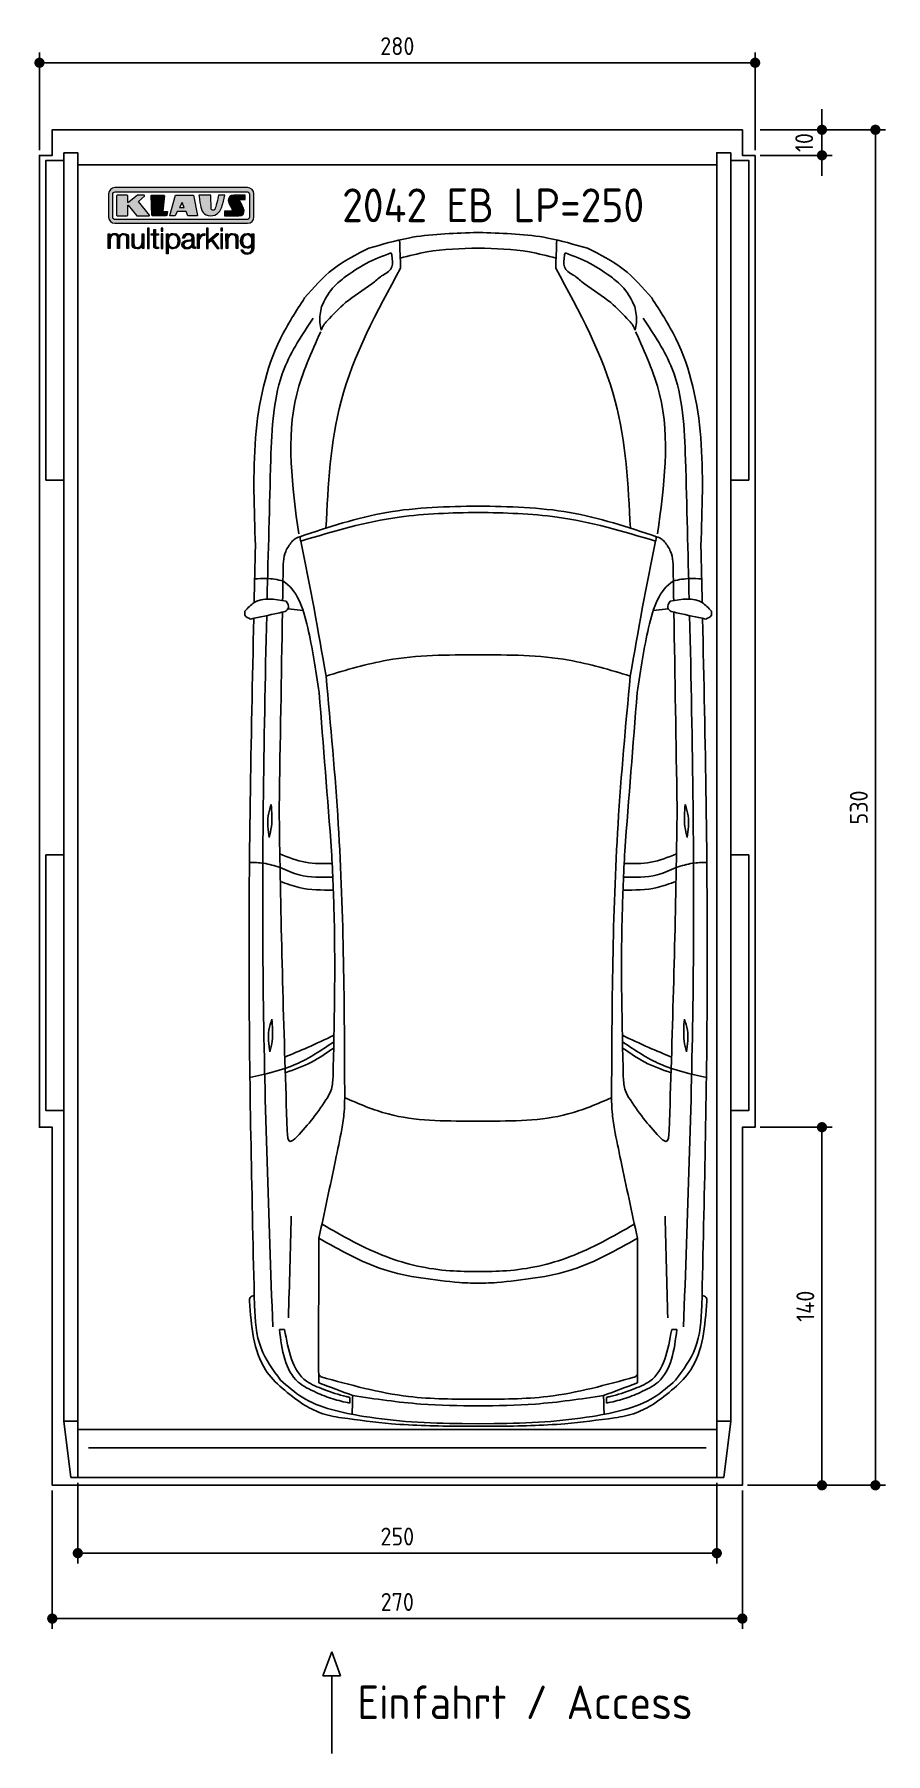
# Model space of a CAD drawing. Header units: millimetres. Extents: x -20 to 3311, y -1049 to 5673.
import ezdxf

# ---------------------------------------------------------------- set-up
doc = ezdxf.new("R2010")
doc.units = ezdxf.units.MM
for name, color, linetype in [('4', 3, 'Continuous'), ('5', 3, 'Continuous'), ('car', 1, 'Continuous'), ('Logo', 7, 'Continuous')]:
    doc.layers.add(name, color=color, linetype=linetype)
doc.styles.get("Standard").update_dxf_attribs({"font": 'ISOCP.SHX'})
doc.dimstyles.new('GEN-ISO', dxfattribs={"dimscale": 20, "dimtxt": 3.5, "dimasz": 2, "dimexe": 2, "dimexo": 1, "dimgap": 1.5, "dimtad": 1, "dimdec": 1, "dimdsep": 46, "dimtxsty": 'STANDARD', "dimblk": 'PUNKT', "dimcen": 2, "dimclrd": 256, "dimclre": 256, "dimclrt": 2, "dimadec": 0, "dimazin": 0, "dimtp": 0.1, "dimtm": 0.1, "dimtfac": 0.71, "dimtdec": 1, "dimtmove": 2, "dimatfit": 3, "dimldrblk": 'PUNKT', "dimfxl": 1, "dimtolj": 1, "dimarcsym": 0})

msp = doc.modelspace()

# ---------------------------------------------------------------- texts
for s, height, p in [('2042 EB LP=250', 132, (1184.36, 4938.68)), ('Einfahrt / Access', 131.25, (1243.89, -914.18))]:
    msp.add_text(s, height=height).set_placement(p)

# ---------------------------------------------------------------- blocks, each defined once
blk = doc.blocks.new('PUNKT')
at = {"layer": '4', "color": 0, "linetype": 'ByBlock'}
blk.add_line((-0.5, 0), (-1, 0), dxfattribs=at)
at = {"layer": '4', "color": 0, "linetype": 'ByBlock', "const_width": 0.5}
blk.add_lwpolyline([(-0.25, 0, 1), (0.25, 0, 1)], format="xyb", close=True, dxfattribs=at)
blk = doc.blocks.new('*D3')
at = {"layer": '5', "lineweight": -2}
for p, q in [((2820, 5300), (3310.6, 5300)), ((3270.6, 40), (3270.6, 5260)), ((2770, 0), (3310.6, 0))]:
    blk.add_line(p, q, dxfattribs=at)
at = {"layer": 'DEFPOINTS', "color": 0}
for p in [(2800, 5300), (3270.6, 5300), (2750, 0)]:
    blk.add_point(p, dxfattribs=at)
at = {"layer": '5', "lineweight": -2, "xscale": 40, "yscale": 40, "zscale": 40}
for p, rotation in [((3270.6, 5300), 90), ((3270.6, 0), 270)]:
    blk.add_blockref('PUNKT', p, dxfattribs=dict(at, rotation=rotation))
at = {"layer": '5', "color": 2, "insert": (3205.6, 2650), "char_height": 70, "attachment_point": 5, "rotation": 90}
blk.add_mtext('\\A1;530', dxfattribs=at)
blk = doc.blocks.new('*D4')
at = {"layer": '5', "lineweight": -2}
for p, q in [((50, -20), (50, -561.3)), ((2750, -20), (2750, -561.3)), ((90, -521.3), (2710, -521.3))]:
    blk.add_line(p, q, dxfattribs=at)
at = {"layer": 'DEFPOINTS', "color": 0}
for p in [(50, 0), (2750, 0), (2750, -521.3)]:
    blk.add_point(p, dxfattribs=at)
at = {"layer": '5', "lineweight": -2, "xscale": 40, "yscale": 40, "zscale": 40, "rotation": 180}
blk.add_blockref('PUNKT', (50, -521.3), dxfattribs=at)
at = {"layer": '5', "lineweight": -2, "xscale": 40, "yscale": 40, "zscale": 40}
blk.add_blockref('PUNKT', (2750, -521.3), dxfattribs=at)
at = {"layer": '5', "color": 2, "insert": (1400, -456.3), "char_height": 70, "attachment_point": 5}
blk.add_mtext('270', dxfattribs=at)
blk = doc.blocks.new('*D5')
at = {"layer": '5', "lineweight": -2}
for p, q in [((150, 10), (150, -305.5)), ((2650, 10), (2650, -305.5)), ((190, -265.5), (2610, -265.5))]:
    blk.add_line(p, q, dxfattribs=at)
at = {"layer": 'DEFPOINTS', "color": 0}
for p in [(150, 30), (2650, 30), (2650, -265.5)]:
    blk.add_point(p, dxfattribs=at)
at = {"layer": '5', "lineweight": -2, "xscale": 40, "yscale": 40, "zscale": 40, "rotation": 180}
blk.add_blockref('PUNKT', (150, -265.5), dxfattribs=at)
at = {"layer": '5', "lineweight": -2, "xscale": 40, "yscale": 40, "zscale": 40}
blk.add_blockref('PUNKT', (2650, -265.5), dxfattribs=at)
at = {"layer": '5', "color": 2, "insert": (1400, -200.5), "char_height": 70, "attachment_point": 5}
blk.add_mtext('250', dxfattribs=at)
blk = doc.blocks.new('*D6')
at = {"layer": '5', "lineweight": -2}
for p, q in [((2820, 1400), (3101.5, 1400)), ((3061.5, 40), (3061.5, 1360)), ((2770, 0), (3101.5, 0))]:
    blk.add_line(p, q, dxfattribs=at)
at = {"layer": 'DEFPOINTS', "color": 0}
for p in [(2800, 1400), (3061.5, 1400), (2750, 0)]:
    blk.add_point(p, dxfattribs=at)
at = {"layer": '5', "lineweight": -2, "xscale": 40, "yscale": 40, "zscale": 40}
for p, rotation in [((3061.5, 1400), 90), ((3061.5, 0), 270)]:
    blk.add_blockref('PUNKT', p, dxfattribs=dict(at, rotation=rotation))
at = {"layer": '5', "color": 2, "insert": (2996.5, 700), "char_height": 70, "attachment_point": 5, "rotation": 90}
blk.add_mtext('\\A1;140', dxfattribs=at)
blk = doc.blocks.new('*D7')
at = {"layer": '5', "lineweight": -2}
for p, q in [((0, 5220), (0, 5602.1)), ((2800, 5220), (2800, 5602.1)), ((40, 5562.1), (2760, 5562.1))]:
    blk.add_line(p, q, dxfattribs=at)
at = {"layer": 'DEFPOINTS', "color": 0}
for p in [(2800, 5562.1), (0, 5200), (2800, 5200)]:
    blk.add_point(p, dxfattribs=at)
at = {"layer": '5', "lineweight": -2, "xscale": 40, "yscale": 40, "zscale": 40, "rotation": 180}
blk.add_blockref('PUNKT', (0, 5562.1), dxfattribs=at)
at = {"layer": '5', "lineweight": -2, "xscale": 40, "yscale": 40, "zscale": 40}
blk.add_blockref('PUNKT', (2800, 5562.1), dxfattribs=at)
at = {"layer": '5', "color": 2, "insert": (1400, 5627.1), "char_height": 70, "attachment_point": 5}
blk.add_mtext('280', dxfattribs=at)
blk = doc.blocks.new('*D8')
at = {"layer": '5', "lineweight": -2}
for p, q in [((3061.5, 5340), (3061.5, 5380)), ((2820, 5300), (3101.5, 5300)), ((3061.5, 5300), (3061.5, 5200)), ((2820, 5200), (3101.5, 5200)), ((3061.5, 5160), (3061.5, 5120))]:
    blk.add_line(p, q, dxfattribs=at)
at = {"layer": 'DEFPOINTS', "color": 0}
for p in [(2800, 5300), (2800, 5200), (3061.5, 5200)]:
    blk.add_point(p, dxfattribs=at)
at = {"layer": '5', "lineweight": -2, "xscale": 40, "yscale": 40, "zscale": 40}
for p, rotation in [((3061.5, 5300), 270), ((3061.5, 5200), 90)]:
    blk.add_blockref('PUNKT', p, dxfattribs=dict(at, rotation=rotation))
at = {"layer": '5', "color": 2, "insert": (2991.9, 5250), "char_height": 70, "attachment_point": 5, "rotation": 90}
blk.add_mtext('\\A1;10', dxfattribs=at)
blk = doc.blocks.new('KLAUS')
at = {"layer": 'Logo'}
h = blk.add_hatch(color=8, dxfattribs=at)
h.dxf.hatch_style = 2
edge = h.paths.add_edge_path()
edge.add_spline(control_points=[(3.6, 29.09), (2.88, 29.09), (2.3, 28.51), (2.3, 27.8), (2.3, 27.8), (2.3, 16.11), (2.3, 16.11), (2.3, 15.39), (2.88, 14.81), (3.6, 14.81), (3.6, 14.81), (71.16, 14.81), (71.16, 14.81), (71.88, 14.81), (72.46, 15.39), (72.46, 16.11), (72.46, 16.11), (72.46, 27.8), (72.46, 27.8), (72.46, 28.51), (71.88, 29.09), (71.16, 29.09), (71.16, 29.09), (3.6, 29.09), (3.6, 29.09), (3.6, 29.09), (3.6, 29.09), (3.6, 29.09)], knot_values=[0, 0, 0, 0, 1, 1, 1, 2, 2, 2, 3, 3, 3, 4, 4, 4, 5, 5, 5, 6, 6, 6, 7, 7, 7, 8, 8, 8, 9, 9, 9, 9], degree=3, periodic=0)
edge = h.paths.add_edge_path()
edge.add_spline(control_points=[(3.35, 31.23), (3.35, 31.23), (71.47, 31.23), (71.47, 31.23), (73.26, 31.23), (74.71, 29.77), (74.71, 27.99), (74.71, 27.99), (74.71, 16.17), (74.71, 16.17), (74.71, 14.38), (73.26, 12.93), (71.47, 12.93), (71.47, 12.93), (3.35, 12.93), (3.35, 12.93), (1.56, 12.93), (0.11, 14.38), (0.11, 16.17), (0.11, 16.17), (0.11, 27.99), (0.11, 27.99), (0.11, 29.77), (1.56, 31.23), (3.35, 31.23), (3.35, 31.23), (3.35, 31.23), (3.35, 31.23)], knot_values=[0, 0, 0, 0, 1, 1, 1, 2, 2, 2, 3, 3, 3, 4, 4, 4, 5, 5, 5, 6, 6, 6, 7, 7, 7, 8, 8, 8, 9, 9, 9, 9], degree=3, periodic=0)
h = blk.add_hatch(color=8, dxfattribs=at)
h.dxf.hatch_style = 2
edge = h.paths.add_edge_path()
edge.add_spline(control_points=[(4.5, 27.33), (4.5, 27.33), (9.7, 27.33), (9.7, 27.33), (9.84, 27.33), (9.96, 27.22), (9.96, 27.08), (9.96, 27.08), (9.96, 23.69), (9.96, 23.69), (9.96, 23.69), (9.94, 23.64), (10.04, 23.59), (10.14, 23.53), (10.2, 23.57), (10.2, 23.57), (10.2, 23.57), (10.51, 23.75), (10.51, 23.75), (10.51, 23.75), (14.94, 27.33), (14.94, 27.33), (14.94, 27.33), (18.41, 27.33), (18.41, 27.33), (18.41, 27.33), (18.49, 27.33), (18.56, 27.2), (18.65, 27.04), (18.53, 26.91), (18.53, 26.91), (18.53, 26.91), (15.49, 24.11), (15.49, 24.11), (15.49, 24.11), (21.14, 17.06), (21.14, 17.06), (21.14, 17.06), (21.13, 16.91), (21.13, 16.91), (21.08, 16.84), (20.99, 16.82), (20.99, 16.82), (20.99, 16.82), (14.7, 16.82), (14.7, 16.82), (14.7, 16.82), (10.26, 22.17), (10.26, 22.17), (10.26, 22.17), (10.19, 22.24), (10.08, 22.21), (9.97, 22.18), (9.96, 22.11), (9.96, 22.11), (9.96, 22.11), (9.96, 17.08), (9.96, 17.08), (9.96, 16.94), (9.84, 16.82), (9.7, 16.82), (9.7, 16.82), (4.5, 16.82), (4.5, 16.82), (4.36, 16.82), (4.25, 16.94), (4.25, 17.08), (4.25, 17.08), (4.25, 27.08), (4.25, 27.08), (4.25, 27.22), (4.36, 27.33), (4.5, 27.33), (4.5, 27.33), (4.5, 27.33), (4.5, 27.33)], knot_values=[0, 0, 0, 0, 1, 1, 1, 2, 2, 2, 3, 3, 3, 4, 4, 4, 5, 5, 5, 6, 6, 6, 7, 7, 7, 8, 8, 8, 9, 9, 9, 10, 10, 10, 11, 11, 11, 12, 12, 12, 13, 13, 13, 14, 14, 14, 15, 15, 15, 16, 16, 16, 17, 17, 17, 18, 18, 18, 19, 19, 19, 20, 20, 20, 21, 21, 21, 22, 22, 22, 23, 23, 23, 24, 24, 24, 25, 25, 25, 25], degree=3, periodic=0)
h = blk.add_hatch(color=8, dxfattribs=at)
h.dxf.hatch_style = 2
h.paths.add_polyline_path([(22.42, 17.06), (21.97, 27.15), (22.24, 27.33), (28.55, 27.33), (28.86, 26.97), (28.01, 19.08), (30.26, 19.07), (30.44, 18.95), (30.08, 16.95), (29.49, 16.82), (22.6, 16.82)])
h = blk.add_hatch(color=8, dxfattribs=at)
h.paths.add_polyline_path([(36.52, 21.01), (38.93, 21.01), (37.87, 23.57)])
h.paths.add_polyline_path([(34.52, 27.33), (43.65, 27.33), (45.76, 16.94), (45.57, 16.82), (40.83, 16.82), (39.89, 18.95), (35.42, 18.95), (34.27, 16.82), (31.78, 16.82), (31.66, 17)])
h = blk.add_hatch(color=8, dxfattribs=at)
h.dxf.hatch_style = 2
edge = h.paths.add_edge_path()
edge.add_spline(control_points=[(52.69, 27.32), (52.69, 27.32), (52.88, 20.14), (52.88, 20.14), (53.01, 19.89), (53.2, 19.77), (53.43, 19.71), (53.91, 19.59), (54.43, 19.57), (54.64, 20.03), (55.23, 21.34), (56.27, 25.45), (56.6, 27.33), (56.6, 27.33), (59.77, 27.33), (59.77, 27.33), (58.77, 23.9), (58.56, 16.82), (52.63, 16.76), (48.72, 16.72), (48.01, 19.35), (47.27, 22.24), (46.89, 23.68), (46.54, 27.33), (46.54, 27.33), (46.54, 27.33), (52.69, 27.32), (52.69, 27.32), (52.69, 27.32), (52.69, 27.32), (52.69, 27.32)], knot_values=[0, 0, 0, 0, 1, 1, 1, 2, 2, 2, 3, 3, 3, 4, 4, 4, 5, 5, 5, 6, 6, 6, 7, 7, 7, 8, 8, 8, 9, 9, 9, 10, 10, 10, 10], degree=3, periodic=0)
h = blk.add_hatch(color=8, dxfattribs=at)
h.dxf.hatch_style = 2
edge = h.paths.add_edge_path()
edge.add_spline(control_points=[(64.46, 27.33), (64.46, 27.33), (70.31, 27.33), (70.31, 27.33), (70.31, 26.52), (70.31, 26.02), (70.31, 25.12), (70.31, 25.12), (67.3, 25.12), (67.3, 25.12), (67.24, 25.04), (67.25, 25.11), (67.25, 24.91), (67.25, 24.88), (69.73, 20.38), (69.73, 19.57), (69.73, 16.4), (67.22, 16.81), (65.9, 16.82), (65.9, 16.82), (59.59, 16.82), (59.59, 16.82), (59.59, 17.76), (59.59, 18.23), (59.59, 19.14), (59.59, 19.14), (63.75, 19.14), (63.75, 19.14), (63.82, 19.22), (63.81, 19.11), (63.81, 19.31), (63.81, 20.32), (61.58, 23.06), (61.58, 24.63), (61.58, 26.33), (62.83, 27.34), (64.46, 27.33), (64.46, 27.33), (64.46, 27.33), (64.46, 27.33)], knot_values=[0, 0, 0, 0, 1, 1, 1, 2, 2, 2, 3, 3, 3, 4, 4, 4, 5, 5, 5, 6, 6, 6, 7, 7, 7, 8, 8, 8, 9, 9, 9, 10, 10, 10, 11, 11, 11, 12, 12, 12, 13, 13, 13, 13], degree=3, periodic=0)
h = blk.add_hatch(color=30, dxfattribs=at)
h.dxf.hatch_style = 2
h.paths.add_polyline_path([(20.07, 0), (20.99, 0), (20.99, 10.45), (20.07, 10.45)])
h = blk.add_hatch(color=30, dxfattribs=at)
h.dxf.hatch_style = 2
edge = h.paths.add_edge_path()
edge.add_spline(control_points=[(24.22, 9.82), (24.22, 9.82), (23.3, 9.82), (23.3, 9.82), (23.3, 9.82), (23.3, 7.55), (23.3, 7.55), (23.3, 7.55), (21.98, 7.55), (21.98, 7.55), (21.98, 7.55), (21.98, 6.78), (21.98, 6.78), (21.98, 6.78), (23.3, 6.78), (23.3, 6.78), (23.3, 6.78), (23.3, 1.61), (23.3, 1.61), (23.28, 0.32), (23.71, -0.09), (24.94, -0.09), (25.22, -0.09), (25.48, -0.06), (25.76, -0.06), (25.76, -0.06), (25.76, 0.73), (25.76, 0.73), (25.5, 0.7), (25.23, 0.69), (24.97, 0.69), (24.31, 0.73), (24.22, 1.08), (24.22, 1.68), (24.22, 1.68), (24.22, 6.78), (24.22, 6.78), (24.22, 6.78), (25.76, 6.78), (25.76, 6.78), (25.76, 6.78), (25.76, 7.55), (25.76, 7.55), (25.76, 7.55), (24.22, 7.55), (24.22, 7.55), (24.22, 7.55), (24.22, 9.82), (24.22, 9.82), (24.22, 9.82), (24.22, 9.82), (24.22, 9.82)], knot_values=[0, 0, 0, 0, 1, 1, 1, 2, 2, 2, 3, 3, 3, 4, 4, 4, 5, 5, 5, 6, 6, 6, 7, 7, 7, 8, 8, 8, 9, 9, 9, 10, 10, 10, 11, 11, 11, 12, 12, 12, 13, 13, 13, 14, 14, 14, 15, 15, 15, 16, 16, 16, 17, 17, 17, 17], degree=3, periodic=0)
h = blk.add_hatch(color=30, dxfattribs=at)
h.paths.add_polyline_path([(27.1, 0), (28.03, 0), (28.03, 7.55), (27.1, 7.55)])
h.paths.add_polyline_path([(27.1, 8.98), (28.03, 8.98), (28.03, 10.45), (27.1, 10.45)])
h = blk.add_hatch(color=30, dxfattribs=at)
h.dxf.hatch_style = 2
h.paths.add_polyline_path([(50.4, 0), (51.32, 0), (51.32, 2.87), (52.82, 4.11), (55.8, 0), (56.96, 0), (53.52, 4.76), (56.74, 7.55), (55.51, 7.55), (51.32, 3.89), (51.32, 10.45), (50.4, 10.45)])
h = blk.add_hatch(color=30, dxfattribs=at)
h.paths.add_polyline_path([(57.74, 0), (58.66, 0), (58.66, 7.55), (57.74, 7.55)])
h.paths.add_polyline_path([(57.74, 8.98), (58.66, 8.98), (58.66, 10.45), (57.74, 10.45)])
h = blk.add_hatch(color=30, dxfattribs=at)
h.dxf.hatch_style = 2
edge = h.paths.add_edge_path()
edge.add_spline(control_points=[(0, 0), (0, 0), (0.92, 0), (0.92, 0), (0.92, 0), (0.92, 4.22), (0.92, 4.22), (0.94, 5.8), (1.58, 7), (3.18, 7), (4.35, 7), (4.77, 6.15), (4.76, 5.12), (4.76, 5.12), (4.76, 0), (4.76, 0), (4.76, 0), (5.68, 0), (5.68, 0), (5.68, 0), (5.68, 4.27), (5.68, 4.27), (5.68, 5.68), (6.14, 7), (7.73, 7), (9.05, 7), (9.52, 6.32), (9.52, 5.08), (9.52, 5.08), (9.52, 0), (9.52, 0), (9.52, 0), (10.44, 0), (10.44, 0), (10.44, 0), (10.44, 5.12), (10.44, 5.12), (10.44, 6.91), (9.59, 7.77), (7.94, 7.77), (6.94, 7.77), (5.99, 7.29), (5.54, 6.3), (5.26, 7.29), (4.36, 7.77), (3.37, 7.77), (2.17, 7.77), (1.38, 7.19), (0.89, 6.28), (0.89, 6.28), (0.85, 6.28), (0.85, 6.28), (0.85, 6.28), (0.85, 7.55), (0.85, 7.55), (0.85, 7.55), (0, 7.55), (0, 7.55), (0, 7.55), (0, 0), (0, 0), (0, 0), (0, 0), (0, 0)], knot_values=[0, 0, 0, 0, 1, 1, 1, 2, 2, 2, 3, 3, 3, 4, 4, 4, 5, 5, 5, 6, 6, 6, 7, 7, 7, 8, 8, 8, 9, 9, 9, 10, 10, 10, 11, 11, 11, 12, 12, 12, 13, 13, 13, 14, 14, 14, 15, 15, 15, 16, 16, 16, 17, 17, 17, 18, 18, 18, 19, 19, 19, 20, 20, 20, 21, 21, 21, 21], degree=3, periodic=0)
h = blk.add_hatch(color=30, dxfattribs=at)
h.dxf.hatch_style = 2
edge = h.paths.add_edge_path()
edge.add_spline(control_points=[(18.31, 7.55), (18.31, 7.55), (17.39, 7.55), (17.39, 7.55), (17.39, 7.55), (17.39, 3.59), (17.39, 3.59), (17.39, 2.05), (16.7, 0.56), (15.12, 0.56), (13.66, 0.56), (13.15, 1.27), (13.1, 2.64), (13.1, 2.64), (13.1, 7.55), (13.1, 7.55), (13.1, 7.55), (12.18, 7.55), (12.18, 7.55), (12.18, 7.55), (12.18, 2.65), (12.18, 2.65), (12.18, 0.89), (12.93, -0.22), (14.83, -0.22), (15.96, -0.22), (16.95, 0.35), (17.44, 1.36), (17.44, 1.36), (17.47, 1.36), (17.47, 1.36), (17.47, 1.36), (17.47, 0), (17.47, 0), (17.47, 0), (18.31, 0), (18.31, 0), (18.31, 0), (18.31, 7.55), (18.31, 7.55), (18.31, 7.55), (18.31, 7.55), (18.31, 7.55)], knot_values=[0, 0, 0, 0, 1, 1, 1, 2, 2, 2, 3, 3, 3, 4, 4, 4, 5, 5, 5, 6, 6, 6, 7, 7, 7, 8, 8, 8, 9, 9, 9, 10, 10, 10, 11, 11, 11, 12, 12, 12, 13, 13, 13, 14, 14, 14, 14], degree=3, periodic=0)
h = blk.add_hatch(color=30, dxfattribs=at)
edge = h.paths.add_edge_path()
edge.add_spline(control_points=[(35.84, 3.78), (35.84, 2.21), (35.12, 0.56), (33.37, 0.56), (31.4, 0.56), (30.72, 2.21), (30.72, 3.78), (30.72, 5.49), (31.33, 7), (33.37, 7), (35.12, 7), (35.84, 5.34), (35.84, 3.78), (35.84, 3.78), (35.84, 3.78), (35.84, 3.78)], knot_values=[0, 0, 0, 0, 1, 1, 1, 2, 2, 2, 3, 3, 3, 4, 4, 4, 5, 5, 5, 5], degree=3, periodic=0)
edge = h.paths.add_edge_path()
edge.add_spline(control_points=[(29.79, -2.8), (29.79, -2.8), (30.72, -2.8), (30.72, -2.8), (30.72, -2.8), (30.72, 1.43), (30.72, 1.43), (30.72, 1.43), (30.74, 1.43), (30.74, 1.43), (31.14, 0.35), (32.24, -0.22), (33.37, -0.22), (35.66, -0.22), (36.76, 1.64), (36.76, 3.78), (36.76, 5.91), (35.66, 7.77), (33.37, 7.77), (32.15, 7.77), (31.1, 7.14), (30.67, 6.12), (30.67, 6.12), (30.64, 6.12), (30.64, 6.12), (30.64, 6.12), (30.64, 7.55), (30.64, 7.55), (30.64, 7.55), (29.79, 7.55), (29.79, 7.55), (29.79, 7.55), (29.79, -2.8), (29.79, -2.8), (29.79, -2.8), (29.79, -2.8), (29.79, -2.8)], knot_values=[0, 0, 0, 0, 1, 1, 1, 2, 2, 2, 3, 3, 3, 4, 4, 4, 5, 5, 5, 6, 6, 6, 7, 7, 7, 8, 8, 8, 9, 9, 9, 10, 10, 10, 11, 11, 11, 12, 12, 12, 12], degree=3, periodic=0)
h = blk.add_hatch(color=30, dxfattribs=at)
edge = h.paths.add_edge_path()
edge.add_spline(control_points=[(43.03, 2.93), (43.04, 1.45), (41.8, 0.56), (40.39, 0.56), (39.53, 0.56), (38.71, 1.13), (38.71, 2.05), (38.71, 3.53), (40.66, 3.51), (42.22, 3.79), (42.47, 3.84), (42.88, 3.91), (43, 4.13), (43, 4.13), (43.03, 4.13), (43.03, 4.13), (43.03, 4.13), (43.03, 2.93), (43.03, 2.93), (43.03, 2.93), (43.03, 2.93), (43.03, 2.93)], knot_values=[0, 0, 0, 0, 1, 1, 1, 2, 2, 2, 3, 3, 3, 4, 4, 4, 5, 5, 5, 6, 6, 6, 7, 7, 7, 7], degree=3, periodic=0)
edge = h.paths.add_edge_path()
edge.add_spline(control_points=[(39.03, 5.24), (39.06, 6.47), (39.91, 7), (41.05, 7), (42.14, 7), (43.03, 6.69), (43.03, 5.45), (43.03, 4.61), (42.6, 4.51), (41.84, 4.42), (39.85, 4.19), (37.79, 4.11), (37.79, 1.99), (37.79, 0.47), (38.93, -0.22), (40.32, -0.22), (41.77, -0.22), (42.43, 0.34), (43.07, 1.32), (43.07, 1.32), (43.1, 1.32), (43.1, 1.32), (43.1, 0.53), (43.25, 0), (44.19, 0), (44.43, 0), (44.58, 0.01), (44.79, 0.06), (44.79, 0.06), (44.79, 0.83), (44.79, 0.83), (44.71, 0.81), (44.6, 0.78), (44.49, 0.78), (44.13, 0.78), (43.95, 0.98), (43.95, 1.33), (43.95, 1.33), (43.95, 5.34), (43.95, 5.34), (43.95, 7.36), (42.5, 7.77), (41.17, 7.77), (39.44, 7.77), (38.2, 7.01), (38.11, 5.24), (38.11, 5.24), (39.03, 5.24), (39.03, 5.24), (39.03, 5.24), (39.03, 5.24), (39.03, 5.24)], knot_values=[0, 0, 0, 0, 1, 1, 1, 2, 2, 2, 3, 3, 3, 4, 4, 4, 5, 5, 5, 6, 6, 6, 7, 7, 7, 8, 8, 8, 9, 9, 9, 10, 10, 10, 11, 11, 11, 12, 12, 12, 13, 13, 13, 14, 14, 14, 15, 15, 15, 16, 16, 16, 17, 17, 17, 17], degree=3, periodic=0)
h = blk.add_hatch(color=30, dxfattribs=at)
h.dxf.hatch_style = 2
edge = h.paths.add_edge_path()
edge.add_spline(control_points=[(45.79, 0), (45.79, 0), (46.71, 0), (46.71, 0), (46.71, 0), (46.71, 4.03), (46.71, 4.03), (46.71, 5.59), (47.85, 6.82), (49.52, 6.73), (49.52, 6.73), (49.52, 7.66), (49.52, 7.66), (48.16, 7.72), (47.14, 7), (46.67, 5.78), (46.67, 5.78), (46.64, 5.78), (46.64, 5.78), (46.64, 5.78), (46.64, 7.55), (46.64, 7.55), (46.64, 7.55), (45.79, 7.55), (45.79, 7.55), (45.79, 7.55), (45.79, 0), (45.79, 0), (45.79, 0), (45.79, 0), (45.79, 0)], knot_values=[0, 0, 0, 0, 1, 1, 1, 2, 2, 2, 3, 3, 3, 4, 4, 4, 5, 5, 5, 6, 6, 6, 7, 7, 7, 8, 8, 8, 9, 9, 9, 10, 10, 10, 10], degree=3, periodic=0)
h = blk.add_hatch(color=30, dxfattribs=at)
h.dxf.hatch_style = 2
edge = h.paths.add_edge_path()
edge.add_spline(control_points=[(60.41, 0), (60.41, 0), (61.33, 0), (61.33, 0), (61.33, 0), (61.33, 4.41), (61.33, 4.41), (61.36, 5.89), (62.24, 7), (63.7, 7), (65.2, 7), (65.62, 6.02), (65.62, 4.71), (65.62, 4.71), (65.62, 0), (65.62, 0), (65.62, 0), (66.54, 0), (66.54, 0), (66.54, 0), (66.54, 4.86), (66.54, 4.86), (66.54, 6.66), (65.9, 7.77), (63.78, 7.77), (62.71, 7.77), (61.7, 7.16), (61.36, 6.25), (61.36, 6.25), (61.33, 6.25), (61.33, 6.25), (61.33, 6.25), (61.33, 7.55), (61.33, 7.55), (61.33, 7.55), (60.41, 7.55), (60.41, 7.55), (60.41, 7.55), (60.41, 0), (60.41, 0), (60.41, 0), (60.41, 0), (60.41, 0)], knot_values=[0, 0, 0, 0, 1, 1, 1, 2, 2, 2, 3, 3, 3, 4, 4, 4, 5, 5, 5, 6, 6, 6, 7, 7, 7, 8, 8, 8, 9, 9, 9, 10, 10, 10, 11, 11, 11, 12, 12, 12, 13, 13, 13, 14, 14, 14, 14], degree=3, periodic=0)
h = blk.add_hatch(color=30, dxfattribs=at)
edge = h.paths.add_edge_path()
edge.add_spline(control_points=[(71.32, 0.86), (69.62, 0.86), (68.83, 2.34), (68.83, 3.86), (68.83, 5.43), (69.56, 7), (71.32, 7), (73.06, 7), (73.75, 5.34), (73.75, 3.86), (73.75, 2.33), (72.91, 0.86), (71.32, 0.86), (71.32, 0.86), (71.32, 0.86), (71.32, 0.86)], knot_values=[0, 0, 0, 0, 1, 1, 1, 2, 2, 2, 3, 3, 3, 4, 4, 4, 5, 5, 5, 5], degree=3, periodic=0)
edge = h.paths.add_edge_path()
edge.add_spline(control_points=[(74.67, 7.55), (74.67, 7.55), (73.75, 7.55), (73.75, 7.55), (73.75, 7.55), (73.75, 6.25), (73.75, 6.25), (73.75, 6.25), (73.72, 6.25), (73.72, 6.25), (73.35, 7.09), (72.41, 7.77), (71.32, 7.77), (69.13, 7.77), (67.9, 6.05), (67.9, 3.97), (67.9, 1.82), (68.9, 0.09), (71.32, 0.09), (72.4, 0.09), (73.29, 0.72), (73.72, 1.64), (73.72, 1.64), (73.75, 1.64), (73.75, 1.64), (73.75, 1.64), (73.75, 0.61), (73.75, 0.61), (73.75, -1.23), (73.01, -2.24), (71.32, -2.24), (70.29, -2.24), (69.31, -1.85), (69.1, -0.73), (69.1, -0.73), (68.18, -0.73), (68.18, -0.73), (68.31, -2.34), (69.81, -3.02), (71.32, -3.02), (73.79, -3.02), (74.65, -1.64), (74.67, 0.61), (74.67, 0.61), (74.67, 7.55), (74.67, 7.55), (74.67, 7.55), (74.67, 7.55), (74.67, 7.55)], knot_values=[0, 0, 0, 0, 1, 1, 1, 2, 2, 2, 3, 3, 3, 4, 4, 4, 5, 5, 5, 6, 6, 6, 7, 7, 7, 8, 8, 8, 9, 9, 9, 10, 10, 10, 11, 11, 11, 12, 12, 12, 13, 13, 13, 14, 14, 14, 15, 15, 15, 16, 16, 16, 16], degree=3, periodic=0)
at = {"layer": 'Logo', "lineweight": 0}
for points in [[(22.42, 17.06), (21.97, 27.15), (22.24, 27.33), (28.55, 27.33), (28.86, 26.97), (28.01, 19.08), (30.26, 19.07), (30.44, 18.95), (30.08, 16.95), (29.49, 16.82), (22.6, 16.82), (22.42, 17.06), (22.42, 17.06)], [(34.52, 27.33), (43.65, 27.33), (45.76, 16.94), (45.57, 16.82), (40.83, 16.82), (39.89, 18.95), (35.42, 18.95), (34.27, 16.82), (31.78, 16.82), (31.66, 17), (34.52, 27.33), (34.52, 27.33)], [(36.52, 21.01), (38.93, 21.01), (37.87, 23.57), (36.52, 21.01), (36.52, 21.01)], [(20.07, 0), (20.99, 0), (20.99, 10.45), (20.07, 10.45), (20.07, 0), (20.07, 0)], [(27.1, 8.98), (28.03, 8.98), (28.03, 10.45), (27.1, 10.45), (27.1, 8.98), (27.1, 8.98)], [(50.4, 0), (51.32, 0), (51.32, 2.87), (52.82, 4.11), (55.8, 0), (56.96, 0), (53.52, 4.76), (56.74, 7.55), (55.51, 7.55), (51.32, 3.89), (51.32, 10.45), (50.4, 10.45), (50.4, 0), (50.4, 0)], [(57.74, 8.98), (58.66, 8.98), (58.66, 10.45), (57.74, 10.45), (57.74, 8.98), (57.74, 8.98)], [(27.1, 0), (28.03, 0), (28.03, 7.55), (27.1, 7.55), (27.1, 0), (27.1, 0)], [(57.74, 0), (58.66, 0), (58.66, 7.55), (57.74, 7.55), (57.74, 0), (57.74, 0)]]:
    blk.add_lwpolyline(points, dxfattribs=at)
for points, knots in [([(3.35, 31.23), (3.35, 31.23), (71.47, 31.23), (71.47, 31.23), (73.26, 31.23), (74.71, 29.77), (74.71, 27.99), (74.71, 27.99), (74.71, 16.17), (74.71, 16.17), (74.71, 14.38), (73.26, 12.93), (71.47, 12.93), (71.47, 12.93), (3.35, 12.93), (3.35, 12.93), (1.56, 12.93), (0.11, 14.38), (0.11, 16.17), (0.11, 16.17), (0.11, 27.99), (0.11, 27.99), (0.11, 29.77), (1.56, 31.23), (3.35, 31.23), (3.35, 31.23), (3.35, 31.23), (3.35, 31.23)], [0, 0, 0, 0, 1, 1, 1, 2, 2, 2, 3, 3, 3, 4, 4, 4, 5, 5, 5, 6, 6, 6, 7, 7, 7, 8, 8, 8, 9, 9, 9, 9]), ([(3.6, 29.09), (2.88, 29.09), (2.3, 28.51), (2.3, 27.8), (2.3, 27.8), (2.3, 16.11), (2.3, 16.11), (2.3, 15.39), (2.88, 14.81), (3.6, 14.81), (3.6, 14.81), (71.16, 14.81), (71.16, 14.81), (71.88, 14.81), (72.46, 15.39), (72.46, 16.11), (72.46, 16.11), (72.46, 27.8), (72.46, 27.8), (72.46, 28.51), (71.88, 29.09), (71.16, 29.09), (71.16, 29.09), (3.6, 29.09), (3.6, 29.09), (3.6, 29.09), (3.6, 29.09), (3.6, 29.09)], [0, 0, 0, 0, 1, 1, 1, 2, 2, 2, 3, 3, 3, 4, 4, 4, 5, 5, 5, 6, 6, 6, 7, 7, 7, 8, 8, 8, 9, 9, 9, 9]), ([(4.5, 27.33), (4.5, 27.33), (9.7, 27.33), (9.7, 27.33), (9.84, 27.33), (9.96, 27.22), (9.96, 27.08), (9.96, 27.08), (9.96, 23.69), (9.96, 23.69), (9.96, 23.69), (9.94, 23.64), (10.04, 23.59), (10.14, 23.53), (10.2, 23.57), (10.2, 23.57), (10.2, 23.57), (10.51, 23.75), (10.51, 23.75), (10.51, 23.75), (14.94, 27.33), (14.94, 27.33), (14.94, 27.33), (18.41, 27.33), (18.41, 27.33), (18.41, 27.33), (18.49, 27.33), (18.56, 27.2), (18.65, 27.04), (18.53, 26.91), (18.53, 26.91), (18.53, 26.91), (15.49, 24.11), (15.49, 24.11), (15.49, 24.11), (21.14, 17.06), (21.14, 17.06), (21.14, 17.06), (21.13, 16.91), (21.13, 16.91), (21.08, 16.84), (20.99, 16.82), (20.99, 16.82), (20.99, 16.82), (14.7, 16.82), (14.7, 16.82), (14.7, 16.82), (10.26, 22.17), (10.26, 22.17), (10.26, 22.17), (10.19, 22.24), (10.08, 22.21), (9.97, 22.18), (9.96, 22.11), (9.96, 22.11), (9.96, 22.11), (9.96, 17.08), (9.96, 17.08), (9.96, 16.94), (9.84, 16.82), (9.7, 16.82), (9.7, 16.82), (4.5, 16.82), (4.5, 16.82), (4.36, 16.82), (4.25, 16.94), (4.25, 17.08), (4.25, 17.08), (4.25, 27.08), (4.25, 27.08), (4.25, 27.22), (4.36, 27.33), (4.5, 27.33), (4.5, 27.33), (4.5, 27.33), (4.5, 27.33)], [0, 0, 0, 0, 1, 1, 1, 2, 2, 2, 3, 3, 3, 4, 4, 4, 5, 5, 5, 6, 6, 6, 7, 7, 7, 8, 8, 8, 9, 9, 9, 10, 10, 10, 11, 11, 11, 12, 12, 12, 13, 13, 13, 14, 14, 14, 15, 15, 15, 16, 16, 16, 17, 17, 17, 18, 18, 18, 19, 19, 19, 20, 20, 20, 21, 21, 21, 22, 22, 22, 23, 23, 23, 24, 24, 24, 25, 25, 25, 25]), ([(52.69, 27.32), (52.69, 27.32), (52.88, 20.14), (52.88, 20.14), (53.01, 19.89), (53.2, 19.77), (53.43, 19.71), (53.91, 19.59), (54.43, 19.57), (54.64, 20.03), (55.23, 21.34), (56.27, 25.45), (56.6, 27.33), (56.6, 27.33), (59.77, 27.33), (59.77, 27.33), (58.77, 23.9), (58.56, 16.82), (52.63, 16.76), (48.72, 16.72), (48.01, 19.35), (47.27, 22.24), (46.89, 23.68), (46.54, 27.33), (46.54, 27.33), (46.54, 27.33), (52.69, 27.32), (52.69, 27.32), (52.69, 27.32), (52.69, 27.32), (52.69, 27.32)], [0, 0, 0, 0, 1, 1, 1, 2, 2, 2, 3, 3, 3, 4, 4, 4, 5, 5, 5, 6, 6, 6, 7, 7, 7, 8, 8, 8, 9, 9, 9, 10, 10, 10, 10]), ([(64.46, 27.33), (64.46, 27.33), (70.31, 27.33), (70.31, 27.33), (70.31, 26.52), (70.31, 26.02), (70.31, 25.12), (70.31, 25.12), (67.3, 25.12), (67.3, 25.12), (67.24, 25.04), (67.25, 25.11), (67.25, 24.91), (67.25, 24.88), (69.73, 20.38), (69.73, 19.57), (69.73, 16.4), (67.22, 16.81), (65.9, 16.82), (65.9, 16.82), (59.59, 16.82), (59.59, 16.82), (59.59, 17.76), (59.59, 18.23), (59.59, 19.14), (59.59, 19.14), (63.75, 19.14), (63.75, 19.14), (63.82, 19.22), (63.81, 19.11), (63.81, 19.31), (63.81, 20.32), (61.58, 23.06), (61.58, 24.63), (61.58, 26.33), (62.83, 27.34), (64.46, 27.33), (64.46, 27.33), (64.46, 27.33), (64.46, 27.33)], [0, 0, 0, 0, 1, 1, 1, 2, 2, 2, 3, 3, 3, 4, 4, 4, 5, 5, 5, 6, 6, 6, 7, 7, 7, 8, 8, 8, 9, 9, 9, 10, 10, 10, 11, 11, 11, 12, 12, 12, 13, 13, 13, 13]), ([(24.22, 9.82), (24.22, 9.82), (23.3, 9.82), (23.3, 9.82), (23.3, 9.82), (23.3, 7.55), (23.3, 7.55), (23.3, 7.55), (21.98, 7.55), (21.98, 7.55), (21.98, 7.55), (21.98, 6.78), (21.98, 6.78), (21.98, 6.78), (23.3, 6.78), (23.3, 6.78), (23.3, 6.78), (23.3, 1.61), (23.3, 1.61), (23.28, 0.32), (23.71, -0.09), (24.94, -0.09), (25.22, -0.09), (25.48, -0.06), (25.76, -0.06), (25.76, -0.06), (25.76, 0.73), (25.76, 0.73), (25.5, 0.7), (25.23, 0.69), (24.97, 0.69), (24.31, 0.73), (24.22, 1.08), (24.22, 1.68), (24.22, 1.68), (24.22, 6.78), (24.22, 6.78), (24.22, 6.78), (25.76, 6.78), (25.76, 6.78), (25.76, 6.78), (25.76, 7.55), (25.76, 7.55), (25.76, 7.55), (24.22, 7.55), (24.22, 7.55), (24.22, 7.55), (24.22, 9.82), (24.22, 9.82), (24.22, 9.82), (24.22, 9.82), (24.22, 9.82)], [0, 0, 0, 0, 1, 1, 1, 2, 2, 2, 3, 3, 3, 4, 4, 4, 5, 5, 5, 6, 6, 6, 7, 7, 7, 8, 8, 8, 9, 9, 9, 10, 10, 10, 11, 11, 11, 12, 12, 12, 13, 13, 13, 14, 14, 14, 15, 15, 15, 16, 16, 16, 17, 17, 17, 17]), ([(0, 0), (0, 0), (0.92, 0), (0.92, 0), (0.92, 0), (0.92, 4.22), (0.92, 4.22), (0.94, 5.8), (1.58, 7), (3.18, 7), (4.35, 7), (4.77, 6.15), (4.76, 5.12), (4.76, 5.12), (4.76, 0), (4.76, 0), (4.76, 0), (5.68, 0), (5.68, 0), (5.68, 0), (5.68, 4.27), (5.68, 4.27), (5.68, 5.68), (6.14, 7), (7.73, 7), (9.05, 7), (9.52, 6.32), (9.52, 5.08), (9.52, 5.08), (9.52, 0), (9.52, 0), (9.52, 0), (10.44, 0), (10.44, 0), (10.44, 0), (10.44, 5.12), (10.44, 5.12), (10.44, 6.91), (9.59, 7.77), (7.94, 7.77), (6.94, 7.77), (5.99, 7.29), (5.54, 6.3), (5.26, 7.29), (4.36, 7.77), (3.37, 7.77), (2.17, 7.77), (1.38, 7.19), (0.89, 6.28), (0.89, 6.28), (0.85, 6.28), (0.85, 6.28), (0.85, 6.28), (0.85, 7.55), (0.85, 7.55), (0.85, 7.55), (0, 7.55), (0, 7.55), (0, 7.55), (0, 0), (0, 0), (0, 0), (0, 0), (0, 0)], [0, 0, 0, 0, 1, 1, 1, 2, 2, 2, 3, 3, 3, 4, 4, 4, 5, 5, 5, 6, 6, 6, 7, 7, 7, 8, 8, 8, 9, 9, 9, 10, 10, 10, 11, 11, 11, 12, 12, 12, 13, 13, 13, 14, 14, 14, 15, 15, 15, 16, 16, 16, 17, 17, 17, 18, 18, 18, 19, 19, 19, 20, 20, 20, 21, 21, 21, 21]), ([(18.31, 7.55), (18.31, 7.55), (17.39, 7.55), (17.39, 7.55), (17.39, 7.55), (17.39, 3.59), (17.39, 3.59), (17.39, 2.05), (16.7, 0.56), (15.12, 0.56), (13.66, 0.56), (13.15, 1.27), (13.1, 2.64), (13.1, 2.64), (13.1, 7.55), (13.1, 7.55), (13.1, 7.55), (12.18, 7.55), (12.18, 7.55), (12.18, 7.55), (12.18, 2.65), (12.18, 2.65), (12.18, 0.89), (12.93, -0.22), (14.83, -0.22), (15.96, -0.22), (16.95, 0.35), (17.44, 1.36), (17.44, 1.36), (17.47, 1.36), (17.47, 1.36), (17.47, 1.36), (17.47, 0), (17.47, 0), (17.47, 0), (18.31, 0), (18.31, 0), (18.31, 0), (18.31, 7.55), (18.31, 7.55), (18.31, 7.55), (18.31, 7.55), (18.31, 7.55)], [0, 0, 0, 0, 1, 1, 1, 2, 2, 2, 3, 3, 3, 4, 4, 4, 5, 5, 5, 6, 6, 6, 7, 7, 7, 8, 8, 8, 9, 9, 9, 10, 10, 10, 11, 11, 11, 12, 12, 12, 13, 13, 13, 14, 14, 14, 14]), ([(29.79, -2.8), (29.79, -2.8), (30.72, -2.8), (30.72, -2.8), (30.72, -2.8), (30.72, 1.43), (30.72, 1.43), (30.72, 1.43), (30.74, 1.43), (30.74, 1.43), (31.14, 0.35), (32.24, -0.22), (33.37, -0.22), (35.66, -0.22), (36.76, 1.64), (36.76, 3.78), (36.76, 5.91), (35.66, 7.77), (33.37, 7.77), (32.15, 7.77), (31.1, 7.14), (30.67, 6.12), (30.67, 6.12), (30.64, 6.12), (30.64, 6.12), (30.64, 6.12), (30.64, 7.55), (30.64, 7.55), (30.64, 7.55), (29.79, 7.55), (29.79, 7.55), (29.79, 7.55), (29.79, -2.8), (29.79, -2.8), (29.79, -2.8), (29.79, -2.8), (29.79, -2.8)], [0, 0, 0, 0, 1, 1, 1, 2, 2, 2, 3, 3, 3, 4, 4, 4, 5, 5, 5, 6, 6, 6, 7, 7, 7, 8, 8, 8, 9, 9, 9, 10, 10, 10, 11, 11, 11, 12, 12, 12, 12]), ([(35.84, 3.78), (35.84, 2.21), (35.12, 0.56), (33.37, 0.56), (31.4, 0.56), (30.72, 2.21), (30.72, 3.78), (30.72, 5.49), (31.33, 7), (33.37, 7), (35.12, 7), (35.84, 5.34), (35.84, 3.78), (35.84, 3.78), (35.84, 3.78), (35.84, 3.78)], [0, 0, 0, 0, 1, 1, 1, 2, 2, 2, 3, 3, 3, 4, 4, 4, 5, 5, 5, 5]), ([(39.03, 5.24), (39.06, 6.47), (39.91, 7), (41.05, 7), (42.14, 7), (43.03, 6.69), (43.03, 5.45), (43.03, 4.61), (42.6, 4.51), (41.84, 4.42), (39.85, 4.19), (37.79, 4.11), (37.79, 1.99), (37.79, 0.47), (38.93, -0.22), (40.32, -0.22), (41.77, -0.22), (42.43, 0.34), (43.07, 1.32), (43.07, 1.32), (43.1, 1.32), (43.1, 1.32), (43.1, 0.53), (43.25, 0), (44.19, 0), (44.43, 0), (44.58, 0.01), (44.79, 0.06), (44.79, 0.06), (44.79, 0.83), (44.79, 0.83), (44.71, 0.81), (44.6, 0.78), (44.49, 0.78), (44.13, 0.78), (43.95, 0.98), (43.95, 1.33), (43.95, 1.33), (43.95, 5.34), (43.95, 5.34), (43.95, 7.36), (42.5, 7.77), (41.17, 7.77), (39.44, 7.77), (38.2, 7.01), (38.11, 5.24), (38.11, 5.24), (39.03, 5.24), (39.03, 5.24), (39.03, 5.24), (39.03, 5.24), (39.03, 5.24)], [0, 0, 0, 0, 1, 1, 1, 2, 2, 2, 3, 3, 3, 4, 4, 4, 5, 5, 5, 6, 6, 6, 7, 7, 7, 8, 8, 8, 9, 9, 9, 10, 10, 10, 11, 11, 11, 12, 12, 12, 13, 13, 13, 14, 14, 14, 15, 15, 15, 16, 16, 16, 17, 17, 17, 17]), ([(43.03, 2.93), (43.04, 1.45), (41.8, 0.56), (40.39, 0.56), (39.53, 0.56), (38.71, 1.13), (38.71, 2.05), (38.71, 3.53), (40.66, 3.51), (42.22, 3.79), (42.47, 3.84), (42.88, 3.91), (43, 4.13), (43, 4.13), (43.03, 4.13), (43.03, 4.13), (43.03, 4.13), (43.03, 2.93), (43.03, 2.93), (43.03, 2.93), (43.03, 2.93), (43.03, 2.93)], [0, 0, 0, 0, 1, 1, 1, 2, 2, 2, 3, 3, 3, 4, 4, 4, 5, 5, 5, 6, 6, 6, 7, 7, 7, 7]), ([(45.79, 0), (45.79, 0), (46.71, 0), (46.71, 0), (46.71, 0), (46.71, 4.03), (46.71, 4.03), (46.71, 5.59), (47.85, 6.82), (49.52, 6.73), (49.52, 6.73), (49.52, 7.66), (49.52, 7.66), (48.16, 7.72), (47.14, 7), (46.67, 5.78), (46.67, 5.78), (46.64, 5.78), (46.64, 5.78), (46.64, 5.78), (46.64, 7.55), (46.64, 7.55), (46.64, 7.55), (45.79, 7.55), (45.79, 7.55), (45.79, 7.55), (45.79, 0), (45.79, 0), (45.79, 0), (45.79, 0), (45.79, 0)], [0, 0, 0, 0, 1, 1, 1, 2, 2, 2, 3, 3, 3, 4, 4, 4, 5, 5, 5, 6, 6, 6, 7, 7, 7, 8, 8, 8, 9, 9, 9, 10, 10, 10, 10]), ([(60.41, 0), (60.41, 0), (61.33, 0), (61.33, 0), (61.33, 0), (61.33, 4.41), (61.33, 4.41), (61.36, 5.89), (62.24, 7), (63.7, 7), (65.2, 7), (65.62, 6.02), (65.62, 4.71), (65.62, 4.71), (65.62, 0), (65.62, 0), (65.62, 0), (66.54, 0), (66.54, 0), (66.54, 0), (66.54, 4.86), (66.54, 4.86), (66.54, 6.66), (65.9, 7.77), (63.78, 7.77), (62.71, 7.77), (61.7, 7.16), (61.36, 6.25), (61.36, 6.25), (61.33, 6.25), (61.33, 6.25), (61.33, 6.25), (61.33, 7.55), (61.33, 7.55), (61.33, 7.55), (60.41, 7.55), (60.41, 7.55), (60.41, 7.55), (60.41, 0), (60.41, 0), (60.41, 0), (60.41, 0), (60.41, 0)], [0, 0, 0, 0, 1, 1, 1, 2, 2, 2, 3, 3, 3, 4, 4, 4, 5, 5, 5, 6, 6, 6, 7, 7, 7, 8, 8, 8, 9, 9, 9, 10, 10, 10, 11, 11, 11, 12, 12, 12, 13, 13, 13, 14, 14, 14, 14]), ([(74.67, 7.55), (74.67, 7.55), (73.75, 7.55), (73.75, 7.55), (73.75, 7.55), (73.75, 6.25), (73.75, 6.25), (73.75, 6.25), (73.72, 6.25), (73.72, 6.25), (73.35, 7.09), (72.41, 7.77), (71.32, 7.77), (69.13, 7.77), (67.9, 6.05), (67.9, 3.97), (67.9, 1.82), (68.9, 0.09), (71.32, 0.09), (72.4, 0.09), (73.29, 0.72), (73.72, 1.64), (73.72, 1.64), (73.75, 1.64), (73.75, 1.64), (73.75, 1.64), (73.75, 0.61), (73.75, 0.61), (73.75, -1.23), (73.01, -2.24), (71.32, -2.24), (70.29, -2.24), (69.31, -1.85), (69.1, -0.73), (69.1, -0.73), (68.18, -0.73), (68.18, -0.73), (68.31, -2.34), (69.81, -3.02), (71.32, -3.02), (73.79, -3.02), (74.65, -1.64), (74.67, 0.61), (74.67, 0.61), (74.67, 7.55), (74.67, 7.55), (74.67, 7.55), (74.67, 7.55), (74.67, 7.55)], [0, 0, 0, 0, 1, 1, 1, 2, 2, 2, 3, 3, 3, 4, 4, 4, 5, 5, 5, 6, 6, 6, 7, 7, 7, 8, 8, 8, 9, 9, 9, 10, 10, 10, 11, 11, 11, 12, 12, 12, 13, 13, 13, 14, 14, 14, 15, 15, 15, 16, 16, 16, 16]), ([(71.32, 0.86), (69.62, 0.86), (68.83, 2.34), (68.83, 3.86), (68.83, 5.43), (69.56, 7), (71.32, 7), (73.06, 7), (73.75, 5.34), (73.75, 3.86), (73.75, 2.33), (72.91, 0.86), (71.32, 0.86), (71.32, 0.86), (71.32, 0.86), (71.32, 0.86)], [0, 0, 0, 0, 1, 1, 1, 2, 2, 2, 3, 3, 3, 4, 4, 4, 5, 5, 5, 5])]:
    blk.add_open_spline(points, degree=3, knots=knots, dxfattribs=at)

# ---------------------------------------------------------------- dimensions: what is measured, and where the dimension line sits
at = {"layer": '5'}
for base, p1, p2, picture, middle in [((2800, 5562.06), (0, 5200), (2800, 5200), '*D7', (1400, 5627.06)), ((2750, -521.33), (50, 0), (2750, 0), '*D4', (1400, -456.32)), ((2650, -265.52), (150, 30), (2650, 30), '*D5', (1400, -200.51))]:
    dim = msp.add_linear_dim(base=base, p1=p1, p2=p2, dimstyle='GEN-ISO', override={"dimlfac": 0.1, "dimtolj": 0}, dxfattribs=at)
    dim.commit()
    dim.dimension.update_dxf_attribs({"geometry": picture, "text_midpoint": middle})
dim = msp.add_linear_dim(base=(3061.5, 5200), p1=(2800, 5300), p2=(2800, 5200), angle=90, dimstyle='GEN-ISO', override={"dimlfac": 0.1}, dxfattribs=at)
dim.commit()
dim.dimension.update_dxf_attribs({"geometry": '*D8', "text_midpoint": (2991.94, 5250), "dimtype": 160})
for base, p2, picture, middle in [((3270.6, 5300), (2800, 5300), '*D3', (3205.6, 2650)), ((3061.5, 1400), (2800, 1400), '*D6', (2996.5, 700))]:
    dim = msp.add_linear_dim(base=base, p1=(2750, 0), p2=p2, angle=270, dimstyle='GEN-ISO', override={"dimlfac": 0.1}, dxfattribs=at)
    dim.commit()
    dim.dimension.update_dxf_attribs({"geometry": picture, "text_midpoint": middle})

# ---------------------------------------------------------------- linework, layer by layer
for p, q in [((2650, 5163.5), (150, 5163.5)), ((150, 250), (95, 250)), ((122.5, 30), (95, 250)), ((150, 218), (2650, 218)), ((2650, 250), (2705, 250)), ((2677.5, 30), (2705, 250)), ((1143.48, -651.91), (1108.97, -744.61)), ((1143.48, -651.91), (1177.98, -744.61)), ((1108.97, -744.61), (1177.98, -744.61)), ((1143.48, -744.61), (1143.48, -1049.24))]:
    msp.add_line(p, q)
msp.add_lwpolyline([(2800, 5200), (2750, 5200), (2750, 5300), (50, 5300), (50, 5200), (0, 5200), (0, 1400), (50, 1400), (50, 0), (2750, 0), (2750, 1400), (2800, 1400)], close=True)
for points in [[(95, 5180), (25, 5180), (25, 3930), (95, 3930)], [(95, 5210), (150, 5210), (150, 30), (122.5, 30)], [(95, 250), (95, 5210)], [(150, 30), (2650, 30), (2650, 5210)], [(150, 5210), (150, 30)], [(2705, 5210), (2650, 5210), (2650, 30), (2677.5, 30)], [(2705, 250), (2705, 5210)], [(2705, 5180), (2775, 5180), (2775, 3930), (2705, 3930)], [(95, 2465), (25, 2465), (25, 1465), (95, 1465)], [(2705, 2465), (2775, 2465), (2775, 1465), (2705, 1465)], [(2607.98, 146.19), (1500, 146.19), (192.02, 146.19)]]:
    msp.add_lwpolyline(points)
at = {"layer": 'car'}
for p, q in [((1716.38, 4898.27), (1698.46, 4897.92)), ((1716.38, 4898.27), (1734.3, 4897.92)), ((972.67, 3427.17), (1031.24, 3420.79)), ((2460.05, 3427.15), (2401.48, 3420.78)), ((1693.5, 1424.16), (1716.33, 1424.17)), ((1739.16, 1424.16), (1716.33, 1424.17)), ((1093.08, 965.73), (1092.21, 442.35)), ((2339.57, 965.72), (2340.42, 442.33)), ((938.65, 608.99), (959.16, 608.46)), ((2493.98, 608.97), (2473.47, 608.43)), ((1213.73, 321.37), (1213.73, 343.83)), ((2218.89, 321.36), (2218.89, 343.82)), ((1644.59, 230.58), (1716.31, 230.58)), ((1654.2, 241.16), (1716.31, 240.71)), ((1778.42, 241.15), (1716.31, 240.71)), ((1788.04, 230.58), (1716.31, 230.58))]:
    msp.add_line(p, q, dxfattribs=at)
for points, knots in [([(1698.46, 4897.92), (1612.89, 4895.25), (1473.71, 4890.91), (1340.44, 4851.79), (1289.1, 4836.72)], [0, 0, 0, 0, 255.3446186, 415.3287853, 415.3287853, 415.3287853, 415.3287853]), ([(1734.3, 4897.92), (1819.87, 4895.25), (1959.04, 4890.9), (2092.32, 4851.78), (2143.66, 4836.7)], [0, 0, 0, 0, 255.3446186, 415.3287853, 415.3287853, 415.3287853, 415.3287853]), ([(1289.1, 4836.72), (1240.22, 4812.41), (1143.46, 4764.3), (1072.47, 4682.87), (1037.35, 4642.58)], [0, 0, 0, 0, 162.017862, 320.6852105, 320.6852105, 320.6852105, 320.6852105]), ([(1191.09, 4720.77), (1219.32, 4741.05), (1276.17, 4781.89), (1341.85, 4806.09), (1374.92, 4818.27)], [0, 0, 0, 0, 103.7623244, 208.9412492, 208.9412492, 208.9412492, 208.9412492]), ([(1378.94, 4806.99), (1380.98, 4789.34), (1385.05, 4754.05), (1353.91, 4736.98), (1338.35, 4728.46)], [0, 0, 0, 0, 48.4832555, 96.8863473, 96.8863473, 96.8863473, 96.8863473]), ([(1378.94, 4806.99), (1378.71, 4810.05), (1378.38, 4814.29), (1375.67, 4817.4), (1374.92, 4818.27)], [0, 0, 0, 0, 8.8064606, 12.2062148, 12.2062148, 12.2062148, 12.2062148]), ([(1411.5, 4797.98), (1446.15, 4807.04), (1545.79, 4833.07), (1649.03, 4835.53), (1716.38, 4837.14)], [0, 0, 0, 0, 107.1604304, 308.2153593, 308.2153593, 308.2153593, 308.2153593]), ([(2021.25, 4797.98), (1986.61, 4807.03), (1886.96, 4833.06), (1783.72, 4835.53), (1716.38, 4837.14)], [0, 0, 0, 0, 107.1604304, 308.2153593, 308.2153593, 308.2153593, 308.2153593]), ([(2053.81, 4806.98), (2051.77, 4789.33), (2047.7, 4754.04), (2078.84, 4736.97), (2094.4, 4728.45)], [0, 0, 0, 0, 48.4832555, 96.8863473, 96.8863473, 96.8863473, 96.8863473]), ([(2053.81, 4806.98), (2054.05, 4810.04), (2054.37, 4814.28), (2057.08, 4817.39), (2057.83, 4818.26)], [0, 0, 0, 0, 8.8064606, 12.2062148, 12.2062148, 12.2062148, 12.2062148]), ([(2241.66, 4720.76), (2213.43, 4741.04), (2156.59, 4781.88), (2090.9, 4806.08), (2057.83, 4818.26)], [0, 0, 0, 0, 103.7623244, 208.9412492, 208.9412492, 208.9412492, 208.9412492]), ([(2143.66, 4836.7), (2192.54, 4812.4), (2289.29, 4764.29), (2360.28, 4682.85), (2395.4, 4642.56)], [0, 0, 0, 0, 162.017862, 320.6852105, 320.6852105, 320.6852105, 320.6852105]), ([(1103.48, 4608.99), (1115.96, 4634.18), (1137.53, 4677.71), (1175.21, 4708.01), (1191.09, 4720.77)], [0, 0, 0, 0, 83.0373225, 143.509417, 143.509417, 143.509417, 143.509417]), ([(1120.95, 3742.37), (1129.24, 3910.93), (1146.98, 4271.83), (1320.4, 4589.73), (1412.82, 4759.16)], [0, 0, 0, 0, 499.7846063, 1070.0543498, 1070.0543498, 1070.0543498, 1070.0543498]), ([(1338.35, 4728.46), (1325.96, 4717.98), (1281.32, 4680.25), (1200.23, 4634.2), (1148.68, 4577.93), (1125.78, 4552.92)], [0, 0, 0, 0, 48.6760331, 175.256414, 276.4430292, 276.4430292, 276.4430292, 276.4430292]), ([(2311.77, 3742.35), (2303.49, 3910.92), (2285.76, 4271.82), (2112.35, 4589.72), (2019.93, 4759.15)], [0, 0, 0, 0, 499.7846063, 1070.0543498, 1070.0543498, 1070.0543498, 1070.0543498]), ([(2094.4, 4728.45), (2106.8, 4717.97), (2151.43, 4680.24), (2232.52, 4634.19), (2284.07, 4577.91), (2306.97, 4552.91)], [0, 0, 0, 0, 48.6760331, 175.256414, 276.4430292, 276.4430292, 276.4430292, 276.4430292]), ([(2329.27, 4608.97), (2316.79, 4634.16), (2295.22, 4677.7), (2257.54, 4707.99), (2241.66, 4720.76)], [0, 0, 0, 0, 83.0373225, 143.509417, 143.509417, 143.509417, 143.509417]), ([(1037.35, 4642.58), (1003.84, 4590.5), (821.8, 4307.63), (834.62, 3958.46), (845.07, 3673.59)], [0, 0, 0, 0, 184.2381467, 1000.6887944, 1000.6887944, 1000.6887944, 1000.6887944]), ([(2395.4, 4642.56), (2428.91, 4590.48), (2610.94, 4307.6), (2598.11, 3958.44), (2587.65, 3673.56)], [0, 0, 0, 0, 184.2381467, 1000.6887944, 1000.6887944, 1000.6887944, 1000.6887944]), ([(1102.57, 4516.51), (1100.32, 4526.26), (1093.31, 4556.79), (1099.36, 4587.85), (1103.48, 4608.99)], [0, 0, 0, 0, 29.7987836, 93.2814867, 93.2814867, 93.2814867, 93.2814867]), ([(2330.18, 4516.5), (2332.42, 4526.25), (2339.44, 4556.77), (2333.39, 4587.83), (2329.27, 4608.97)], [0, 0, 0, 0, 29.7987836, 93.2814867, 93.2814867, 93.2814867, 93.2814867]), ([(904.95, 4010.16), (909.55, 4133.22), (917.07, 4334.43), (1028.22, 4499.65), (1071.39, 4563.82)], [0, 0, 0, 0, 359.5714781, 587.9451266, 587.9451266, 587.9451266, 587.9451266]), ([(1100.4, 4510.08), (1064.01, 4429.86), (951.29, 4181.43), (988.89, 3906.18), (1014.35, 3719.82)], [0, 0, 0, 0, 260.8153839, 807.6577707, 807.6577707, 807.6577707, 807.6577707]), ([(1125.78, 4552.92), (1120.31, 4547.21), (1110.14, 4536.59), (1104.96, 4522.86), (1102.57, 4516.51)], [0, 0, 0, 0, 23.4297378, 43.57791, 43.57791, 43.57791, 43.57791]), ([(2306.97, 4552.91), (2312.44, 4547.2), (2322.61, 4536.58), (2327.79, 4522.85), (2330.18, 4516.5)], [0, 0, 0, 0, 23.4297378, 43.57791, 43.57791, 43.57791, 43.57791]), ([(2332.34, 4510.07), (2368.74, 4429.84), (2481.45, 4181.41), (2443.84, 3906.16), (2418.37, 3719.8)], [0, 0, 0, 0, 260.8153839, 807.6577707, 807.6577707, 807.6577707, 807.6577707]), ([(2527.78, 4010.14), (2523.18, 4133.19), (2515.67, 4334.41), (2404.53, 4499.63), (2361.36, 4563.8)], [0, 0, 0, 0, 359.5714781, 587.9451266, 587.9451266, 587.9451266, 587.9451266]), ([(1018.52, 3708.67), (1130.88, 3746.2), (1357.34, 3821.85), (1596.08, 3826.34), (1716.36, 3828.6)], [0, 0, 0, 0, 353.1593885, 711.7469693, 711.7469693, 711.7469693, 711.7469693]), ([(1716.36, 3804.07), (1612.64, 3801.92), (1376.33, 3797.04), (1149.45, 3729.58), (1022.16, 3691.72)], [0, 0, 0, 0, 309.9080612, 706.0341419, 706.0341419, 706.0341419, 706.0341419]), ([(2414.2, 3708.65), (2301.84, 3746.19), (2075.39, 3821.84), (1836.64, 3826.33), (1716.36, 3828.6)], [0, 0, 0, 0, 353.1593885, 711.7469693, 711.7469693, 711.7469693, 711.7469693]), ([(1716.36, 3804.07), (1820.09, 3801.92), (2056.39, 3797.03), (2283.27, 3729.56), (2410.56, 3691.71)], [0, 0, 0, 0, 309.9080612, 706.0341419, 706.0341419, 706.0341419, 706.0341419]), ([(986.95, 3689.33), (991.08, 3693.5), (1000, 3702.49), (1012.05, 3706.51), (1018.52, 3708.67)], [0, 0, 0, 0, 17.3560071, 37.4831907, 37.4831907, 37.4831907, 37.4831907]), ([(1018.52, 3708.67), (1019.73, 3703.02), (1058.62, 3522.41), (1090.46, 3340.37), (1121.3, 3164.03)], [0, 0, 0, 0, 17.3299427, 554.2607171, 554.2607171, 554.2607171, 554.2607171]), ([(2414.2, 3708.65), (2412.99, 3703), (2374.1, 3522.39), (2342.25, 3340.35), (2311.41, 3164.01)], [0, 0, 0, 0, 17.3299427, 554.2607171, 554.2607171, 554.2607171, 554.2607171]), ([(2445.77, 3689.31), (2441.64, 3693.48), (2432.72, 3702.47), (2420.67, 3706.49), (2414.2, 3708.65)], [0, 0, 0, 0, 17.3560071, 37.4831907, 37.4831907, 37.4831907, 37.4831907]), ([(953.18, 3568.71), (952.95, 3597.68), (952.59, 3642), (978.11, 3677.16), (986.95, 3689.33)], [0, 0, 0, 0, 83.6327793, 127.948441, 127.948441, 127.948441, 127.948441]), ([(2479.53, 3568.69), (2479.77, 3597.66), (2480.13, 3641.98), (2454.61, 3677.13), (2445.77, 3689.31)], [0, 0, 0, 0, 83.6327793, 127.948441, 127.948441, 127.948441, 127.948441]), ([(952.64, 3536.21), (931.01, 3540.61), (894.39, 3548.04), (857.23, 3544.97), (842.02, 3543.71)], [0, 0, 0, 0, 65.7646495, 111.3530625, 111.3530625, 111.3530625, 111.3530625]), ([(1094.31, 3099.14), (1080.64, 3188.62), (1051.69, 3377.96), (1007.44, 3500.15), (952.64, 3536.21)], [0, 0, 0, 0, 271.1433691, 573.8124327, 573.8124327, 573.8124327, 573.8124327]), ([(2338.39, 3099.13), (2352.07, 3188.6), (2381.02, 3377.94), (2425.27, 3500.13), (2480.08, 3536.19)], [0, 0, 0, 0, 271.1433691, 573.8124327, 573.8124327, 573.8124327, 573.8124327]), ([(2480.08, 3536.19), (2501.71, 3540.58), (2538.33, 3548.02), (2575.48, 3544.94), (2590.69, 3543.68)], [0, 0, 0, 0, 65.7646495, 111.3530625, 111.3530625, 111.3530625, 111.3530625]), ([(965.37, 3457.41), (919.56, 3464.79), (855.96, 3475.04), (815.33, 3430.52), (803.96, 3418.06)], [0, 0, 0, 0, 125.6510702, 174.4800659, 174.4800659, 174.4800659, 174.4800659]), ([(961.47, 3416.39), (967.01, 3420.81), (980.8, 3431.83), (971.15, 3447.83), (965.37, 3457.41)], [0, 0, 0, 0, 19.0460163, 47.4389508, 47.4389508, 47.4389508, 47.4389508]), ([(2471.25, 3416.37), (2465.71, 3420.79), (2451.91, 3431.81), (2461.57, 3447.81), (2467.35, 3457.39)], [0, 0, 0, 0, 19.0460163, 47.4389508, 47.4389508, 47.4389508, 47.4389508]), ([(2467.35, 3457.39), (2513.15, 3464.77), (2576.76, 3475.02), (2617.38, 3430.5), (2628.75, 3418.04)], [0, 0, 0, 0, 125.6510702, 174.4800659, 174.4800659, 174.4800659, 174.4800659]), ([(803.96, 3418.06), (803.11, 3412.21), (800.87, 3396.71), (816.47, 3390.76), (826.18, 3387.06)], [0, 0, 0, 0, 16.2002475, 42.8971703, 42.8971703, 42.8971703, 42.8971703]), ([(838.46, 3389.64), (827.53, 2910.57), (810.47, 2015.01), (831.49, 1119.5), (841.27, 703.04)], [283.9698587, 283.9698587, 283.9698587, 283.9698587, 1721.3370464, 2970.9050259, 2970.9050259, 2970.9050259, 2970.9050259]), ([(826.18, 3387.06), (862.08, 3394.6), (907.24, 3404.09), (952.24, 3414.3), (961.47, 3416.39)], [0, 0, 0, 0, 110.0379005, 138.4298361, 138.4298361, 138.4298361, 138.4298361]), ([(912.81, 620.01), (896.94, 1051.01), (862.83, 1977.61), (877.31, 2904.56), (889.1, 3400.37)], [0, 0, 0, 0, 1293.6136458, 2781.0913078, 2781.0913078, 2781.0913078, 2781.0913078]), ([(2606.53, 3387.04), (2570.64, 3394.58), (2525.48, 3404.07), (2480.48, 3414.28), (2471.25, 3416.37)], [0, 0, 0, 0, 110.0379005, 138.4298361, 138.4298361, 138.4298361, 138.4298361]), ([(2519.82, 619.99), (2535.71, 1050.99), (2569.85, 1977.58), (2555.39, 2904.54), (2543.62, 3400.35)], [0, 0, 0, 0, 1293.6136458, 2781.0913078, 2781.0913078, 2781.0913078, 2781.0913078]), ([(2594.26, 3389.62), (2605.17, 2910.54), (2622.21, 2014.98), (2601.16, 1119.47), (2591.37, 703.01)], [283.9698587, 283.9698587, 283.9698587, 283.9698587, 1721.3370464, 2970.9050259, 2970.9050259, 2970.9050259, 2970.9050259]), ([(2628.75, 3418.04), (2629.6, 3412.18), (2631.85, 3396.68), (2616.24, 3390.74), (2606.53, 3387.04)], [0, 0, 0, 0, 16.2002475, 42.8971703, 42.8971703, 42.8971703, 42.8971703]), ([(1121.3, 3164.03), (1200.6, 3187.91), (1394.14, 3246.2), (1596.76, 3246.95), (1716.35, 3247.4)], [0, 0, 0, 0, 247.3332419, 603.5937514, 603.5937514, 603.5937514, 603.5937514]), ([(2311.41, 3164.01), (2232.11, 3187.9), (2038.57, 3246.19), (1835.95, 3246.95), (1716.35, 3247.4)], [0, 0, 0, 0, 247.3332419, 603.5937514, 603.5937514, 603.5937514, 603.5937514]), ([(1121.3, 3164.03), (1139.28, 2970.92), (1190.32, 2422.78), (1192.73, 1872.07), (1194.3, 1515.36)], [0, 0, 0, 0, 581.6132205, 1650.9334488, 1650.9334488, 1650.9334488, 1650.9334488]), ([(2311.41, 3164.01), (2293.42, 2970.9), (2242.37, 2422.77), (2239.94, 1872.05), (2238.36, 1515.35)], [0, 0, 0, 0, 581.6132205, 1650.9334488, 1650.9334488, 1650.9334488, 1650.9334488]), ([(906.45, 2661.23), (901.82, 2646.91), (888.36, 2605.26), (894.38, 2561.46), (898.33, 2532.71)], [0, 0, 0, 0, 44.7461718, 130.1124316, 130.1124316, 130.1124316, 130.1124316]), ([(898.33, 2532.71), (901.85, 2546.81), (912.37, 2588.87), (908.81, 2632.34), (906.45, 2661.23)], [0, 0, 0, 0, 43.4004423, 129.4649591, 129.4649591, 129.4649591, 129.4649591]), ([(968.92, 1387.16), (957.22, 1753.14), (943.74, 2174.49), (938.52, 2596.01), (937.83, 2651.4)], [0, 0, 0, 0, 1098.4525506, 1264.6432936, 1264.6432936, 1264.6432936, 1264.6432936]), ([(2463.73, 1387.13), (2475.45, 1753.12), (2488.94, 2174.47), (2494.17, 2595.99), (2494.86, 2651.38)], [0, 0, 0, 0, 1098.4525506, 1264.6432936, 1264.6432936, 1264.6432936, 1264.6432936]), ([(2534.36, 2532.69), (2530.84, 2546.79), (2520.32, 2588.85), (2523.88, 2632.31), (2526.24, 2661.21)], [0, 0, 0, 0, 43.4004423, 129.4649591, 129.4649591, 129.4649591, 129.4649591]), ([(2526.24, 2661.21), (2530.87, 2646.89), (2544.33, 2605.24), (2538.31, 2561.43), (2534.36, 2532.69)], [0, 0, 0, 0, 44.7461718, 130.1124316, 130.1124316, 130.1124316, 130.1124316]), ([(941.15, 2415.67), (920.09, 2422.28), (881.17, 2434.49), (840.43, 2435.08), (821.73, 2435.34)], [0, 0, 0, 0, 65.7794231, 121.5906935, 121.5906935, 121.5906935, 121.5906935]), ([(1145.11, 2431.65), (1109.87, 2430.61), (1038.94, 2428.52), (973.3, 2455.54), (940.28, 2469.14)], [0, 0, 0, 0, 104.4848682, 210.321323, 210.321323, 210.321323, 210.321323]), ([(1148.5, 1596.54), (1153.32, 1803.65), (1160.17, 2098.21), (1146.89, 2392.45), (1142.94, 2479.8)], [0, 0, 0, 0, 621.1886404, 883.4615663, 883.4615663, 883.4615663, 883.4615663]), ([(2284.17, 1596.53), (2279.35, 1803.64), (2272.51, 2098.19), (2285.8, 2392.43), (2289.75, 2479.78)], [0, 0, 0, 0, 621.1886404, 883.4615663, 883.4615663, 883.4615663, 883.4615663]), ([(2287.58, 2431.63), (2322.82, 2430.59), (2393.75, 2428.5), (2459.38, 2455.52), (2492.41, 2469.11)], [0, 0, 0, 0, 104.4848682, 210.321323, 210.321323, 210.321323, 210.321323]), ([(2491.54, 2415.65), (2512.59, 2422.26), (2551.51, 2434.47), (2592.25, 2435.05), (2610.95, 2435.32)], [0, 0, 0, 0, 65.7794231, 121.5906935, 121.5906935, 121.5906935, 121.5906935]), ([(1147.43, 2378.03), (1102.9, 2377.04), (1031.02, 2375.43), (965.91, 2404.58), (941.15, 2415.67)], [0, 0, 0, 0, 131.3114527, 211.9084989, 211.9084989, 211.9084989, 211.9084989]), ([(1149.47, 2327.37), (1104.41, 2327.25), (1033.05, 2327.06), (966.6, 2351.97), (942.12, 2361.15)], [0, 0, 0, 0, 133.5855726, 211.5330356, 211.5330356, 211.5330356, 211.5330356]), ([(2283.21, 2327.36), (2328.27, 2327.23), (2399.64, 2327.04), (2466.08, 2351.95), (2490.57, 2361.13)], [0, 0, 0, 0, 133.5855726, 211.5330356, 211.5330356, 211.5330356, 211.5330356]), ([(2285.25, 2378.02), (2329.79, 2377.02), (2401.66, 2375.41), (2466.77, 2404.56), (2491.54, 2415.65)], [0, 0, 0, 0, 131.3114527, 211.9084989, 211.9084989, 211.9084989, 211.9084989]), ([(909.34, 1823.11), (904.71, 1808.79), (891.25, 1767.15), (897.27, 1723.34), (901.21, 1694.6)], [0, 0, 0, 0, 44.7461718, 130.1124316, 130.1124316, 130.1124316, 130.1124316]), ([(901.21, 1694.6), (904.74, 1708.7), (915.26, 1750.76), (911.7, 1794.22), (909.34, 1823.11)], [0, 0, 0, 0, 43.4004423, 129.4649591, 129.4649591, 129.4649591, 129.4649591]), ([(2531.45, 1694.57), (2527.92, 1708.67), (2517.4, 1750.73), (2520.96, 1794.2), (2523.33, 1823.09)], [0, 0, 0, 0, 43.4004423, 129.4649591, 129.4649591, 129.4649591, 129.4649591]), ([(2523.33, 1823.09), (2527.96, 1808.77), (2541.42, 1767.12), (2535.4, 1723.32), (2531.45, 1694.57)], [0, 0, 0, 0, 44.7461718, 130.1124316, 130.1124316, 130.1124316, 130.1124316]), ([(1152.12, 1759.78), (1117.77, 1743.38), (1054.47, 1713.17), (989.54, 1686.66), (959.84, 1674.53)], [0, 0, 0, 0, 114.1390275, 210.3599728, 210.3599728, 210.3599728, 210.3599728]), ([(2280.55, 1759.76), (2314.9, 1743.37), (2378.19, 1713.16), (2443.12, 1686.64), (2472.82, 1674.51)], [0, 0, 0, 0, 114.1390275, 210.3599728, 210.3599728, 210.3599728, 210.3599728]), ([(1151.58, 1733.77), (1103.53, 1701.34), (1003.27, 1633.69), (884.94, 1608.07), (823.33, 1594.73)], [0, 0, 0, 0, 172.2638303, 359.4058348, 359.4058348, 359.4058348, 359.4058348]), ([(961.75, 1613.05), (996.7, 1625.3), (1064.2, 1648.96), (1122.81, 1689.92), (1151.07, 1709.67)], [0, 0, 0, 0, 110.5014074, 213.4362717, 213.4362717, 213.4362717, 213.4362717]), ([(2281.08, 1733.75), (2329.14, 1701.33), (2429.39, 1633.67), (2547.72, 1608.05), (2609.33, 1594.71)], [0, 0, 0, 0, 172.2638303, 359.4058348, 359.4058348, 359.4058348, 359.4058348]), ([(2470.91, 1613.03), (2435.96, 1625.28), (2368.46, 1648.94), (2309.86, 1689.9), (2281.6, 1709.66)], [0, 0, 0, 0, 110.5014074, 213.4362717, 213.4362717, 213.4362717, 213.4362717]), ([(1120.85, 1506.54), (1128.11, 1518.22), (1145.14, 1545.61), (1147.27, 1577.97), (1148.5, 1596.54)], [0, 0, 0, 0, 40.6841742, 95.4277146, 95.4277146, 95.4277146, 95.4277146]), ([(2311.81, 1506.52), (2304.55, 1518.2), (2287.52, 1545.59), (2285.39, 1577.96), (2284.17, 1596.53)], [0, 0, 0, 0, 40.6841742, 95.4277146, 95.4277146, 95.4277146, 95.4277146]), ([(999.53, 1354.71), (1021.45, 1377.65), (1065.41, 1425.41), (1102.08, 1479.07), (1120.85, 1506.54)], [34.3542142, 34.3542142, 34.3542142, 34.3542142, 129.366936, 229.0092112, 229.0092112, 229.0092112, 229.0092112]), ([(1183.31, 1392.21), (1186.76, 1414.71), (1193.01, 1455.54), (1193.9, 1496.83), (1194.3, 1515.36)], [0, 0, 0, 0, 68.2024602, 123.762269, 123.762269, 123.762269, 123.762269]), ([(1194.3, 1515.36), (1250.33, 1491.27), (1408.31, 1423.34), (1581.65, 1423.84), (1693.5, 1424.16)], [0, 0, 0, 0, 181.5777559, 511.8794546, 511.8794546, 511.8794546, 511.8794546]), ([(2238.36, 1515.35), (2182.33, 1491.25), (2024.35, 1423.33), (1851.01, 1423.83), (1739.16, 1424.16)], [0, 0, 0, 0, 181.5777559, 511.8794546, 511.8794546, 511.8794546, 511.8794546]), ([(2249.34, 1392.19), (2245.9, 1414.69), (2239.65, 1455.53), (2238.76, 1496.81), (2238.36, 1515.35)], [0, 0, 0, 0, 68.2024602, 123.762269, 123.762269, 123.762269, 123.762269]), ([(2433.12, 1354.69), (2411.21, 1377.63), (2367.25, 1425.39), (2330.58, 1479.05), (2311.81, 1506.52)], [34.3542142, 34.3542142, 34.3542142, 34.3542142, 129.366936, 229.0092112, 229.0092112, 229.0092112, 229.0092112]), ([(999.53, 1354.71), (992.75, 1349.68), (971.62, 1334.03), (970.01, 1365.67), (968.92, 1387.16)], [0, 0, 0, 0, 20.9838712, 65.3601655, 65.3601655, 65.3601655, 65.3601655]), ([(1093.08, 965.73), (1115.03, 1067.36), (1145.72, 1209.39), (1174.99, 1351.72), (1183.31, 1392.21)], [0, 0, 0, 0, 311.9023012, 435.9160376, 435.9160376, 435.9160376, 435.9160376]), ([(2339.57, 965.72), (2317.61, 1067.34), (2286.94, 1209.37), (2257.67, 1351.7), (2249.34, 1392.19)], [0, 0, 0, 0, 311.9023012, 435.9160376, 435.9160376, 435.9160376, 435.9160376]), ([(2433.12, 1354.69), (2439.9, 1349.66), (2461.03, 1334.01), (2462.64, 1365.65), (2463.73, 1387.13)], [0, 0, 0, 0, 20.9838712, 65.3601655, 65.3601655, 65.3601655, 65.3601655]), ([(1105.73, 1020.58), (1187.41, 973.83), (1343.17, 884.68), (1557.63, 836.56), (1679.5, 836), (1716.32, 835.82)], [0, 0, 0, 0, 281.2556803, 536.382347, 646.808065, 646.808065, 646.808065, 646.808065]), ([(2326.92, 1020.56), (2245.24, 973.82), (2089.47, 884.67), (1875.01, 836.56), (1753.14, 835.99), (1716.32, 835.82)], [0, 0, 0, 0, 281.2556803, 536.382347, 646.808065, 646.808065, 646.808065, 646.808065]), ([(1093.08, 965.73), (1175.76, 919.08), (1346.79, 822.57), (1542.37, 802.98), (1643.41, 792.86)], [0, 0, 0, 0, 281.575554, 582.4593078, 582.4593078, 582.4593078, 582.4593078]), ([(2339.57, 965.72), (2256.88, 919.06), (2085.85, 822.56), (1890.27, 802.97), (1789.23, 792.86)], [0, 0, 0, 0, 281.575554, 582.4593078, 582.4593078, 582.4593078, 582.4593078]), ([(840.34, 741.43), (833.76, 740.01), (821.86, 737.46), (821.53, 725.62), (821.38, 720.33)], [0, 0, 0, 0, 17.6855738, 31.9747259, 31.9747259, 31.9747259, 31.9747259]), ([(1643.41, 792.86), (1657.63, 791.93), (1681.91, 790.35), (1706.24, 790.27), (1716.32, 790.24)], [0, 0, 0, 0, 42.7526719, 72.9754445, 72.9754445, 72.9754445, 72.9754445]), ([(1789.23, 792.86), (1775.01, 791.93), (1750.73, 790.35), (1726.4, 790.27), (1716.32, 790.24)], [0, 0, 0, 0, 42.7526719, 72.9754445, 72.9754445, 72.9754445, 72.9754445]), ([(2592.29, 741.4), (2598.88, 739.99), (2610.77, 737.43), (2611.11, 725.59), (2611.26, 720.3)], [0, 0, 0, 0, 17.6855738, 31.9747259, 31.9747259, 31.9747259, 31.9747259]), ([(821.38, 720.33), (828.86, 622.59), (841.72, 454.8), (975.1, 357.55), (1030.8, 316.94)], [0, 0, 0, 0, 276.6193928, 474.9249952, 474.9249952, 474.9249952, 474.9249952]), ([(841.27, 703.04), (844.19, 645.24), (849.63, 537.46), (913.84, 451.28), (943.61, 411.32)], [0, 0, 0, 0, 169.1446437, 315.395211, 315.395211, 315.395211, 315.395211]), ([(2611.26, 720.3), (2603.77, 622.57), (2590.91, 454.77), (2457.52, 357.53), (2401.83, 316.92)], [0, 0, 0, 0, 276.6193928, 474.9249952, 474.9249952, 474.9249952, 474.9249952]), ([(2591.37, 703.01), (2588.45, 645.22), (2583.01, 537.44), (2518.79, 451.26), (2489.02, 411.3)], [0, 0, 0, 0, 169.1446437, 315.395211, 315.395211, 315.395211, 315.395211]), ([(938.65, 608.99), (949.21, 528.96), (963.7, 419.06), (1057.12, 374.82), (1082.5, 362.8)], [0, 0, 0, 0, 218.0440249, 299.4054584, 299.4054584, 299.4054584, 299.4054584]), ([(959.16, 608.46), (973.78, 528.22), (993.46, 420.25), (1088.25, 384.06), (1112.59, 374.77)], [0, 0, 0, 0, 218.4397328, 293.9209562, 293.9209562, 293.9209562, 293.9209562]), ([(2473.47, 608.43), (2458.85, 528.19), (2439.17, 420.23), (2344.38, 384.04), (2320.04, 374.75)], [0, 0, 0, 0, 218.4397328, 293.9209562, 293.9209562, 293.9209562, 293.9209562]), ([(2493.98, 608.97), (2483.42, 528.93), (2468.93, 419.04), (2375.51, 374.8), (2350.13, 362.78)], [0, 0, 0, 0, 218.0440249, 299.4054584, 299.4054584, 299.4054584, 299.4054584]), ([(943.61, 411.32), (970.79, 387.19), (1061.62, 306.54), (1183.53, 284.55), (1268.95, 269.15)], [0, 0, 0, 0, 107.7841305, 360.2185818, 360.2185818, 360.2185818, 360.2185818]), ([(1092.21, 442.35), (1092.44, 438.4), (1092.9, 430.63), (1099.22, 426.12), (1102.33, 423.9)], [0, 0, 0, 0, 11.2191559, 22.0826584, 22.0826584, 22.0826584, 22.0826584]), ([(1102.33, 423.9), (1215.54, 392.48), (1416.71, 336.64), (1625.17, 336.64), (1716.31, 336.64)], [0, 0, 0, 0, 350.4108358, 622.6640922, 622.6640922, 622.6640922, 622.6640922]), ([(2330.3, 423.89), (2217.09, 392.47), (2015.92, 336.63), (1807.46, 336.63), (1716.31, 336.64)], [0, 0, 0, 0, 350.4108358, 622.6640922, 622.6640922, 622.6640922, 622.6640922]), ([(2489.02, 411.3), (2461.84, 387.17), (2371.01, 306.52), (2249.1, 284.54), (2163.67, 269.13)], [0, 0, 0, 0, 107.7841305, 360.2185818, 360.2185818, 360.2185818, 360.2185818]), ([(2340.42, 442.33), (2340.19, 438.38), (2339.73, 430.61), (2333.41, 426.11), (2330.3, 423.89)], [0, 0, 0, 0, 11.2191559, 22.0826584, 22.0826584, 22.0826584, 22.0826584]), ([(1082.5, 362.8), (1103.85, 353.76), (1146.28, 335.78), (1191.34, 326.16), (1213.73, 321.37)], [0, 0, 0, 0, 69.377531, 137.8923851, 137.8923851, 137.8923851, 137.8923851]), ([(1112.59, 374.77), (1141.43, 364.2), (1174.74, 351.99), (1209.38, 344.74), (1214.03, 343.77)], [0, 0, 0, 0, 91.8951121, 106.1269216, 106.1269216, 106.1269216, 106.1269216]), ([(1225.53, 350.79), (1314.35, 337.5), (1477.1, 313.15), (1641.59, 311.2), (1716.31, 310.32)], [0, 0, 0, 0, 269.0483183, 492.9614238, 492.9614238, 492.9614238, 492.9614238]), ([(2207.1, 350.78), (2118.28, 337.49), (1955.53, 313.15), (1791.03, 311.2), (1716.31, 310.32)], [0, 0, 0, 0, 269.0483183, 492.9614238, 492.9614238, 492.9614238, 492.9614238]), ([(2320.04, 374.75), (2291.2, 364.18), (2257.88, 351.98), (2223.25, 344.73), (2218.6, 343.76)], [0, 0, 0, 0, 91.8951121, 106.1269216, 106.1269216, 106.1269216, 106.1269216]), ([(2350.13, 362.78), (2328.78, 353.74), (2286.35, 335.77), (2241.28, 326.14), (2218.89, 321.36)], [0, 0, 0, 0, 69.377531, 137.8923851, 137.8923851, 137.8923851, 137.8923851]), ([(1030.8, 316.94), (1052.76, 304.47), (1100.03, 277.61), (1153.73, 268.57), (1182.49, 263.74)], [0, 0, 0, 0, 75.1751048, 161.8549901, 161.8549901, 161.8549901, 161.8549901]), ([(1268.95, 269.15), (1330.89, 260.9), (1458.74, 243.88), (1587.71, 242.08), (1654.2, 241.16)], [0, 0, 0, 0, 187.2779954, 386.5628783, 386.5628783, 386.5628783, 386.5628783]), ([(2163.67, 269.13), (2101.73, 260.89), (1973.88, 243.88), (1844.91, 242.08), (1778.42, 241.15)], [0, 0, 0, 0, 187.2779954, 386.5628783, 386.5628783, 386.5628783, 386.5628783]), ([(2401.83, 316.92), (2379.87, 304.45), (2332.59, 277.59), (2278.89, 268.56), (2250.14, 263.72)], [0, 0, 0, 0, 75.1751048, 161.8549901, 161.8549901, 161.8549901, 161.8549901]), ([(1182.49, 263.74), (1247.14, 254.91), (1400.41, 233.98), (1555.13, 231.82), (1644.59, 230.58)], [0, 0, 0, 0, 195.6036309, 463.6607574, 463.6607574, 463.6607574, 463.6607574]), ([(2250.14, 263.72), (2185.48, 254.89), (2032.22, 233.97), (1877.49, 231.82), (1788.04, 230.58)], [0, 0, 0, 0, 195.6036309, 463.6607574, 463.6607574, 463.6607574, 463.6607574])]:
    msp.add_open_spline(points, degree=3, knots=knots, dxfattribs=at)
for points in [[(1412.82, 4759.16), (1411.57, 4795.9), (1410.33, 4832.65), (1409.08, 4869.4)], [(2019.93, 4759.15), (2021.18, 4795.9), (2022.43, 4832.64), (2023.68, 4869.39)], [(890.65, 3464.83), (895.09, 3646.6), (900.02, 3828.38), (904.95, 4010.16)], [(2542.06, 3464.81), (2537.63, 3646.58), (2532.7, 3828.36), (2527.78, 4010.14)], [(845.07, 3673.59), (843.33, 3599.44), (841.58, 3525.3), (839.87, 3451.15)], [(2587.65, 3673.56), (2589.39, 3599.42), (2591.13, 3525.27), (2592.84, 3451.13)], [(951.36, 3459.64), (951.97, 3496), (952.58, 3532.36), (953.18, 3568.71)], [(2481.36, 3459.62), (2480.75, 3495.98), (2480.14, 3532.33), (2479.53, 3568.69)], [(937.83, 2651.4), (942.09, 2905.58), (946.34, 3159.75), (950.59, 3413.93)], [(2494.86, 2651.38), (2490.61, 2905.56), (2486.37, 3159.73), (2482.12, 3413.9)], [(1142.94, 2479.8), (1126.73, 2686.25), (1110.52, 2892.69), (1094.31, 3099.14)], [(2289.75, 2479.78), (2305.96, 2686.23), (2322.18, 2892.68), (2338.39, 3099.13)], [(974.16, 654.19), (977.85, 786.86), (981.54, 919.54), (985.22, 1052.22)], [(2458.47, 654.16), (2454.79, 786.84), (2451.11, 919.52), (2447.42, 1052.2)], [(1093.35, 400.41), (1093.03, 413.48), (1092.71, 426.55), (1092.39, 439.62)], [(2339.28, 400.39), (2339.6, 413.46), (2339.92, 426.53), (2340.24, 439.61)], [(1225.53, 350.79), (1181.47, 367.33), (1137.41, 383.87), (1093.35, 400.41)], [(1223.52, 277.52), (1224.19, 301.94), (1224.86, 326.37), (1225.53, 350.79)], [(2207.1, 350.78), (2251.16, 367.32), (2295.22, 383.85), (2339.28, 400.39)], [(2209.11, 277.5), (2208.44, 301.93), (2207.77, 326.36), (2207.1, 350.78)]]:
    msp.add_open_spline(points, degree=3, dxfattribs=at)

# ---------------------------------------------------------------- block references
at = {"layer": 'Logo', "xscale": 7.622047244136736, "yscale": 7.622047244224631, "zscale": 7.622047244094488, "rotation": 0.0110702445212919}
msp.add_blockref('KLAUS', (269.34, 4835.71), dxfattribs=at)

msp.set_redraw_order([(e.dxf.handle, doc.entitydb.next_handle()) for e in msp.query("TEXT MTEXT ATTDEF DIMENSION ARC_DIMENSION")])  # texts and dimensions are drawn at this point

doc.saveas('drawing.dxf')
